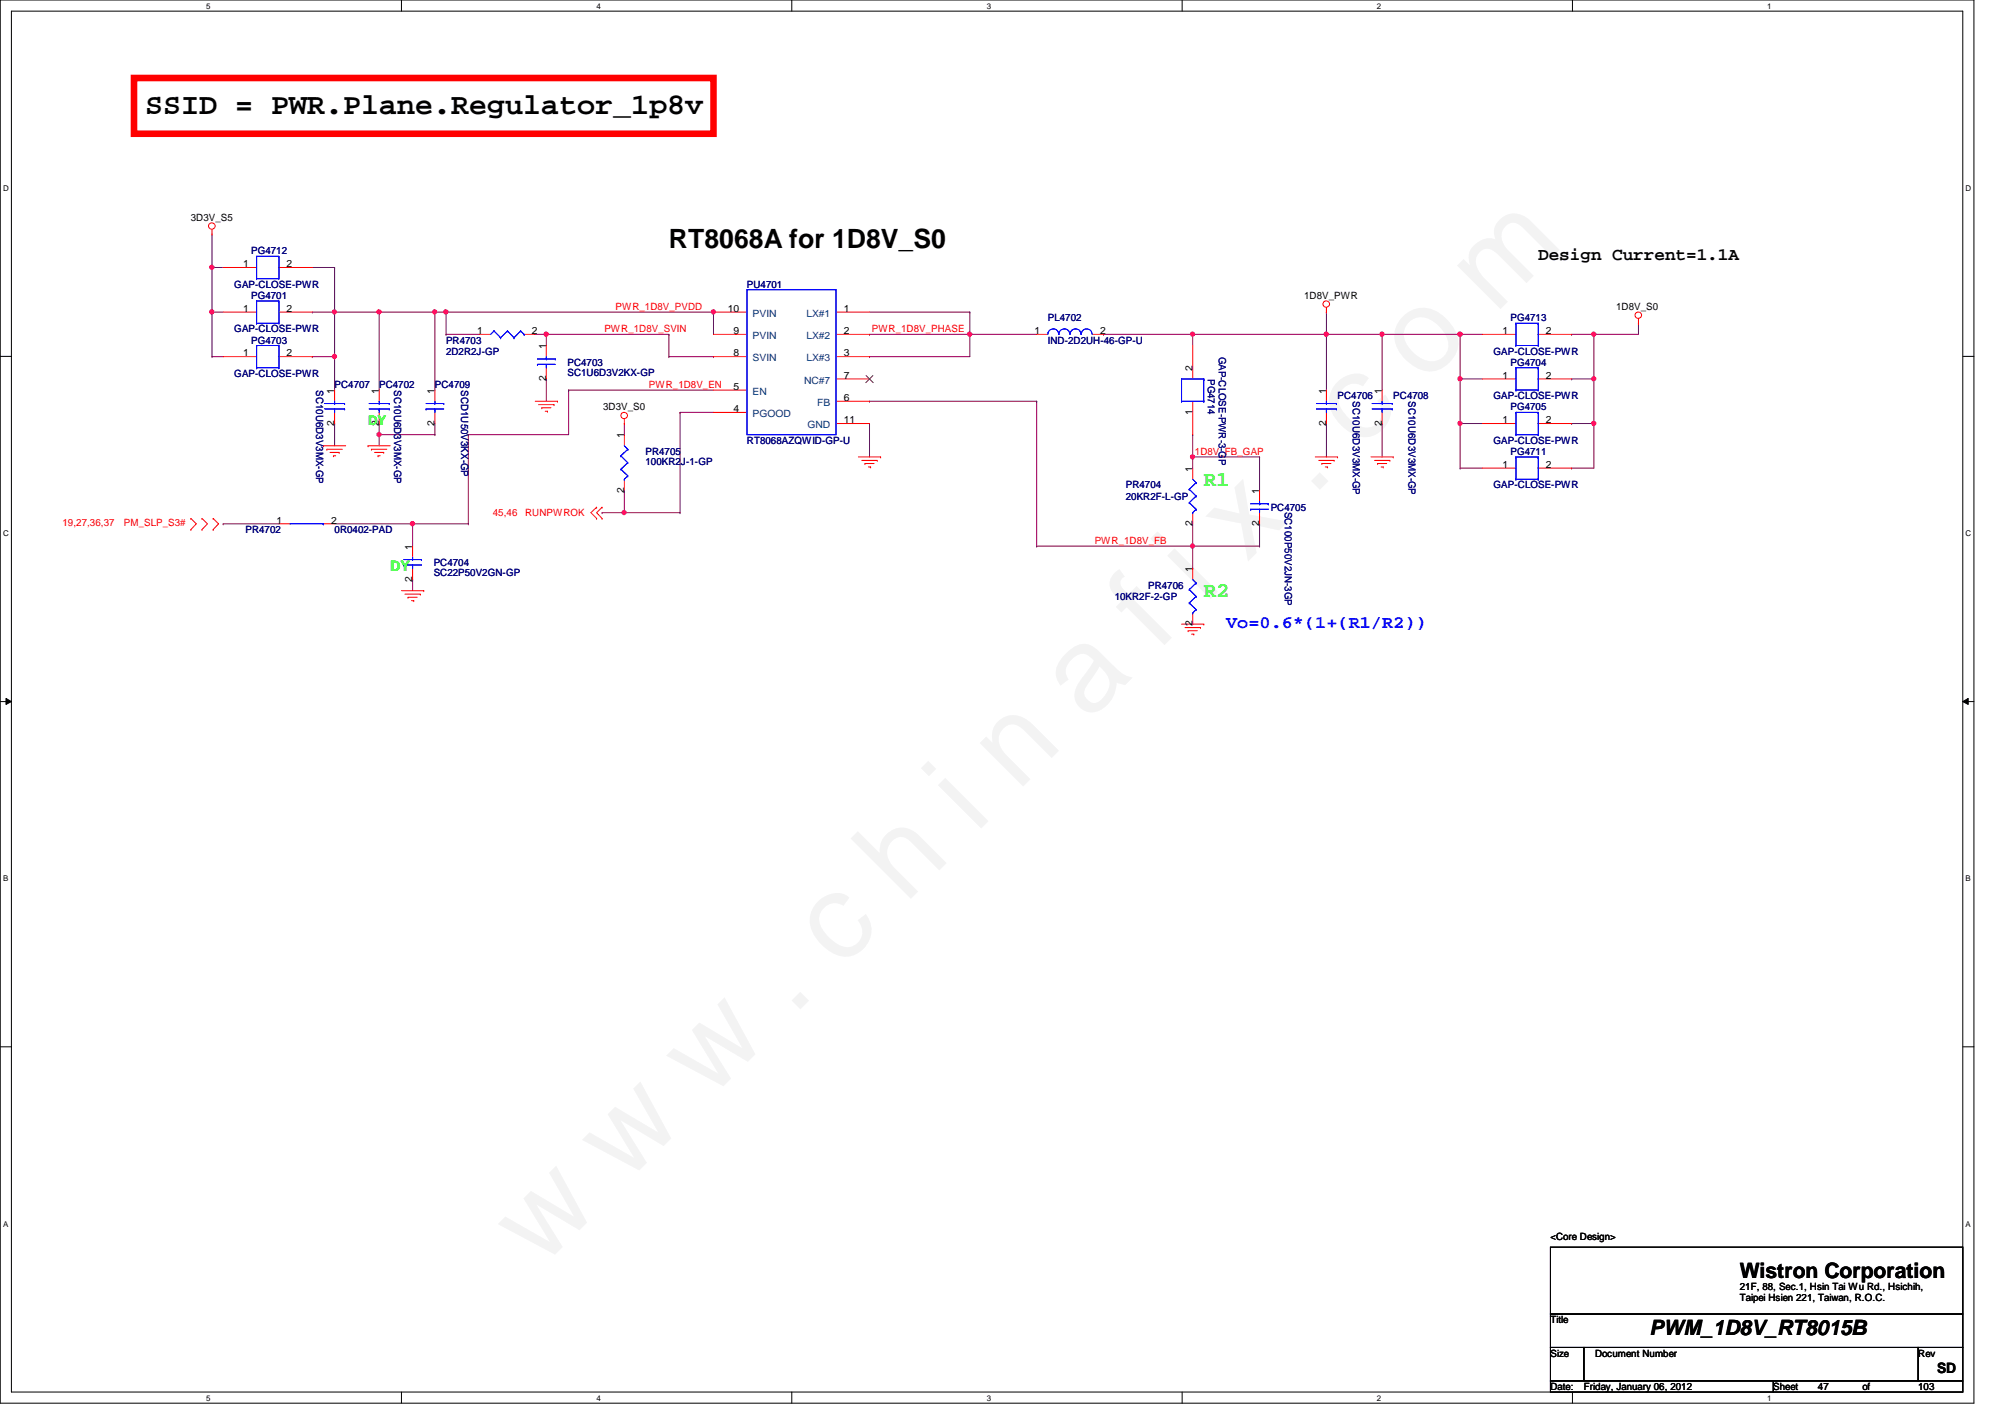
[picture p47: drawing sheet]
<svg xmlns="http://www.w3.org/2000/svg" width="297mm" height="210mm" viewBox="0 0 297 210" stroke-linecap="round" stroke-linejoin="round" font-family="sans-serif">
<defs><g id="words">
<text font-size="17.6" fill="#f0f" x="80.1" y="188" transform="rotate(-45 80.1 188)">w w w . c h i n a f i x . c o m</text>
<text font-size="4.4" x="21.5" y="16.9">SSID = PWR.Plane.Regulator_1p8v</text>
<text font-size="3.9" x="99.1" y="36.7">RT8068A for 1D8V_S0</text>
<g font-size="3.1" fill="#0f0">
<text x="178.3" y="72">R1</text>
<text x="178.3" y="88.5">R2</text>
</g>
<g font-size="3.1">
<text x="257.8" y="189.3">Wistron Corporation</text>
<text x="244.4" y="197.7">PWM_1D8V_RT8015B</text>
</g>
<text font-size="2.6" x="227.9" y="38.5">Design Current=1.1A</text>
<text font-size="2.6" fill="#00f" x="181.6" y="93">Vo=0.6*(1+(R1/R2))</text>
<text font-size="2.1" fill="#0f0" x="57.8" y="84.5">DY</text>
<text font-size="2.1" x="287" y="203.4">SD</text>
<text font-size="1.9" fill="#0f0" x="54.5" y="62.9">DY</text>
<g font-size="1.5">
<text x="28.3" y="32.7">3D3V_S5</text>
<text x="36" y="39.6">1</text>
<text x="42.5" y="39.6">2</text>
<text x="36" y="46.2">1</text>
<text x="42.5" y="46.2">2</text>
<text x="107.8" y="46.2">10</text>
<text x="125" y="46.2">1</text>
<text x="193.2" y="44.3">1D8V_PWR</text>
<text x="239.4" y="45.9">1D8V_S0</text>
<text x="36" y="52.8">1</text>
<text x="42.5" y="52.8">2</text>
<text x="70.7" y="49.5">1</text>
<text x="78.8" y="49.5">2</text>
<text x="80.9" y="51.7" transform="rotate(-90 80.9 51.7)">1</text>
<text x="108.7" y="52.8">8</text>
<text x="108.7" y="49.5">9</text>
<text x="125" y="49.5">2</text>
<text x="125" y="52.8">3</text>
<text x="153.2" y="49.5">1</text>
<text x="163" y="49.5">2</text>
<text x="222.6" y="49.5">1</text>
<text x="229" y="49.5">2</text>
<text x="49.5" y="58.3" transform="rotate(-90 49.5 58.3)">1</text>
<text x="56.1" y="58.3" transform="rotate(-90 56.1 58.3)">1</text>
<text x="64.4" y="58.3" transform="rotate(-90 64.4 58.3)">1</text>
<text x="80.9" y="56.5" transform="rotate(-90 80.9 56.5)">2</text>
<text x="108.7" y="57.7">5</text>
<text x="125" y="59.4">6</text>
<text x="125" y="56.1">7</text>
<text x="176.7" y="55" transform="rotate(-90 176.7 55)">2</text>
<text x="196.5" y="58.3" transform="rotate(-90 196.5 58.3)">1</text>
<text x="204.7" y="58.3" transform="rotate(-90 204.7 58.3)">1</text>
<text x="222.6" y="56.1">1</text>
<text x="229" y="56.1">2</text>
<text x="49.5" y="63.1" transform="rotate(-90 49.5 63.1)">2</text>
<text x="56.1" y="63.1" transform="rotate(-90 56.1 63.1)">2</text>
<text x="64.4" y="63.1" transform="rotate(-90 64.4 63.1)">2</text>
<text x="89.4" y="60.8">3D3V_S0</text>
<text x="92.5" y="64.9" transform="rotate(-90 92.5 64.9)">1</text>
<text x="108.7" y="61">4</text>
<text x="125" y="62.7">11</text>
<text x="176.7" y="61.4" transform="rotate(-90 176.7 61.4)">1</text>
<text x="196.5" y="63.1" transform="rotate(-90 196.5 63.1)">2</text>
<text x="204.7" y="63.1" transform="rotate(-90 204.7 63.1)">2</text>
<text x="222.6" y="62.7">1</text>
<text x="229" y="62.7">2</text>
<text x="176.7" y="69.8" transform="rotate(-90 176.7 69.8)">1</text>
<text x="222.6" y="69.3">1</text>
<text x="229" y="69.3">2</text>
<text x="41" y="77.6">1</text>
<text x="49.1" y="77.6">2</text>
<text x="92.5" y="73" transform="rotate(-90 92.5 73)">2</text>
<text x="176.7" y="77.9" transform="rotate(-90 176.7 77.9)">2</text>
<text x="186.6" y="77.9" transform="rotate(-90 186.6 77.9)">2</text>
<text x="186.6" y="73.2" transform="rotate(-90 186.6 73.2)">1</text>
<text x="61.1" y="81.4" transform="rotate(-90 61.1 81.4)">1</text>
<text x="61.1" y="86.2" transform="rotate(-90 61.1 86.2)">2</text>
<text x="176.7" y="84.7" transform="rotate(-90 176.7 84.7)">1</text>
<text x="176.7" y="92.8" transform="rotate(-90 176.7 92.8)">2</text>
<text x="229.7" y="183.6">&lt;Core Design&gt;</text>
<text x="257.8" y="191.1">21F, 88, Sec.1, Hsin Tai Wu Rd., Hsichih,</text>
<text x="229.7" y="196">Title</text>
<text x="257.8" y="192.8">Taipei Hsien 221, Taiwan, R.O.C.</text>
<text x="229.7" y="201">Size</text>
<text x="236.3" y="201">Document Number</text>
<text x="284.2" y="201">Rev</text>
<text x="229.7" y="205.9">Date:</text>
<text x="234.7" y="205.9">Friday, January 06, 2012</text>
<text x="262.7" y="205.9">Sheet</text>
<text x="269.3" y="205.9">47</text>
<text x="275.9" y="205.9">of</text>
<text x="284.2" y="205.9">103</text>
</g>
<g font-size="1.5" fill="#000080">
<text x="37.2" y="37.7">PG4712</text>
<text x="34.7" y="42.6">GAP-CLOSE-PWR</text>
<text x="37.2" y="44.3">PG4701</text>
<text x="110.7" y="42.6">PU4701</text>
<text x="155.2" y="47.6">PL4702</text>
<text x="223.8" y="47.6">PG4713</text>
<text x="34.7" y="49.2">GAP-CLOSE-PWR</text>
<text x="37.2" y="50.9">PG4703</text>
<text x="66.1" y="50.9">PR4703</text>
<text x="66.1" y="52.5">2D2R2J-GP</text>
<text x="155.2" y="50.9">IND-2D2UH-46-GP-U</text>
<text x="180.6" y="52.8" transform="rotate(90 180.6 52.8)">GAP-CLOSE-PWR-3-GP</text>
<text x="221.3" y="52.5">GAP-CLOSE-PWR</text>
<text x="34.7" y="55.8">GAP-CLOSE-PWR</text>
<text x="46.9" y="57.8" transform="rotate(90 46.9 57.8)">SC10U6D3V3MX-GP</text>
<text x="49.6" y="57.5">PC4707</text>
<text x="56.2" y="57.5">PC4702</text>
<text x="58.4" y="57.8" transform="rotate(90 58.4 57.8)">SC10U6D3V3MX-GP</text>
<text x="64.4" y="57.5">PC4709</text>
<text x="68.3" y="57.8" transform="rotate(90 68.3 57.8)">SCD1U50V3KX-GP</text>
<text x="84.1" y="54.2">PC4703</text>
<text x="84.1" y="55.7">SC1U6D3V2KX-GP</text>
<text x="178.9" y="56.1" transform="rotate(90 178.9 56.1)">PG4714</text>
<text x="198.2" y="59.1">PC4706</text>
<text x="200.4" y="59.4" transform="rotate(90 200.4 59.4)">SC10U6D3V3MX-GP</text>
<text x="206.4" y="59.1">PC4708</text>
<text x="208.7" y="59.4" transform="rotate(90 208.7 59.4)">SC10U6D3V3MX-GP</text>
<text x="221.3" y="59.1">GAP-CLOSE-PWR</text>
<text x="223.8" y="54.2">PG4704</text>
<text x="110.7" y="65.7">RT8068AZQWID-GP-U</text>
<text x="221.3" y="65.7">GAP-CLOSE-PWR</text>
<text x="223.8" y="60.8">PG4705</text>
<text x="95.6" y="67.4">PR4705</text>
<text x="95.6" y="68.9">100KR2J-1-GP</text>
<text x="223.8" y="67.4">PG4711</text>
<text x="166.8" y="72.3">PR4704</text>
<text x="166.8" y="74">20KR2F-L-GP</text>
<text x="188.3" y="75.6">PC4705</text>
<text x="190.3" y="75.8" transform="rotate(90 190.3 75.8)">SC100P50V2JN-3GP</text>
<text x="221.3" y="72.3">GAP-CLOSE-PWR</text>
<text x="36.4" y="79">PR4702</text>
<text x="49.6" y="79">0R0402-PAD</text>
<text x="64.3" y="83.9">PC4704</text>
<text x="64.3" y="85.4">SC22P50V2GN-GP</text>
<text x="165.1" y="88.9">10KR2F-2-GP</text>
<text x="170.1" y="87.2">PR4706</text>
</g>
<g font-size="1.5" fill="#f00">
<text x="91.2" y="45.9">PWR_1D8V_PVDD</text>
<text x="89.5" y="49.2">PWR_1D8V_SVIN</text>
<text x="129.2" y="49.2">PWR_1D8V_PHASE</text>
<text x="96.1" y="57.4">PWR_1D8V_EN</text>
<text x="177" y="67.4">1D8V_FB_GAP</text>
<text x="9.3" y="78">19,27,36,37</text>
<text x="18.4" y="78">PM_SLP_S3#</text>
<text x="73" y="76.5">45,46</text>
<text x="77.8" y="76.5">RUNPWROK</text>
<text x="162.2" y="80.6">PWR_1D8V_FB</text>
</g>
<g font-size="1.5" fill="#004080">
<text x="111.5" y="46.9">PVIN</text>
<text x="119.5" y="46.9">LX#1</text>
<text x="111.5" y="53.5">SVIN</text>
<text x="111.5" y="50.2">PVIN</text>
<text x="119.5" y="50.2">LX#2</text>
<text x="119.5" y="53.5">LX#3</text>
<text x="111.5" y="58.5">EN</text>
<text x="119.1" y="56.8">NC#7</text>
<text x="111.5" y="61.8">PGOOD</text>
<text x="119.6" y="63.4">GND</text>
<text x="121.1" y="60.1">FB</text>
</g>
<g font-size="1.2">
<text x="30.6" y="1.3">5</text>
<text x="88.3" y="1.3">4</text>
<text x="146.2" y="1.3">3</text>
<text x="204" y="1.3">2</text>
<text x="261.8" y="1.3">1</text>
<text x=".5" y="28.3">D</text>
<text x="291.2" y="28.3">D</text>
<text x=".5" y="79.4">C</text>
<text x="291.2" y="79.4">C</text>
<text x=".5" y="130.6">B</text>
<text x="291.2" y="130.6">B</text>
<text x=".5" y="181.7">A</text>
<text x="291.2" y="181.7">A</text>
<text x="30.6" y="207.5">5</text>
<text x="88.3" y="207.5">4</text>
<text x="146.2" y="207.5">3</text>
<text x="204" y="207.5">2</text>
<text x="261.8" y="207.5">1</text>
</g>
</g></defs>
<path d="M0 0h292.4v207.9h-292.4zM1.7 1.7h289.1v204.5h-289.1z" fill="none" stroke="#000" stroke-width=".15"/>
<g fill="#fff">
<path d="M30.6 .2h.6v1.3h-.6z"/>
<path d="M30.6 206.4h.6v1.3h-.6z"/>
</g>
<path d="M59.5 0v1.7M59.5 206.2v1.7" fill="none" stroke="#000" stroke-width=".15"/>
<g fill="#fff">
<path d="M88.3 .2h.6v1.3h-.6z"/>
<path d="M88.3 206.4h.6v1.3h-.6z"/>
</g>
<path d="M117.3 0v1.7M117.3 206.2v1.7" fill="none" stroke="#000" stroke-width=".15"/>
<g fill="#fff">
<path d="M146.2 .2h.6v1.3h-.6z"/>
<path d="M146.2 206.4h.6v1.3h-.6z"/>
</g>
<path d="M175.1 0v1.7M175.1 206.2v1.7" fill="none" stroke="#000" stroke-width=".15"/>
<g fill="#fff">
<path d="M204 .2h.6v1.3h-.6z"/>
<path d="M204 206.4h.6v1.3h-.6z"/>
</g>
<path d="M233 0v1.7M233 206.2v1.7" fill="none" stroke="#000" stroke-width=".15"/>
<g fill="#fff">
<path d="M261.8 .2h.6v1.3h-.6z"/>
<path d="M261.8 206.4h.6v1.3h-.6z"/>
<path d="M.5 27.2h.8v1.3h-.8z"/>
<path d="M291.2 27.2h.8v1.3h-.8z"/>
<path d="M.5 78.4h.8v1.3h-.8z"/>
<path d="M291.2 78.4h.8v1.3h-.8z"/>
</g>
<path d="M0 52.8h1.7M290.8 52.8h1.6" fill="none" stroke="#000" stroke-width=".15"/>
<g fill="#fff">
<path d="M.5 129.5h.7v1.3h-.7z"/>
<path d="M291.2 129.5h.7v1.3h-.7z"/>
</g>
<path d="M0 103.9h1.7M.9 103.5l.8 .4-.8 .5zM290.8 103.9l.8-.4v.9zM290.8 103.9h1.6" fill="none" stroke="#000" stroke-width=".15"/>
<path d="M.9 103.5l.8 .4-.8 .5zM290.8 103.9l.8-.4v.9z" fill="#000"/>
<g fill="#fff">
<path d="M.5 180.6h.7v1.3h-.7z"/>
<path d="M291.2 180.6h.7v1.3h-.7z"/>
</g>
<path d="M0 155.1h1.7M290.8 155.1h1.6" fill="none" stroke="#000" stroke-width=".15"/>
<path d="M66.1 49.5h.1M66.1 46.2h.1M66.1 49.5h4.9M66.1 46.2v3.3" fill="none" stroke="#800040" stroke-width=".15"/>
<circle cx="66.1" cy="46.2" r=".32" fill="#f0f"/>
<circle cx="66.1" cy="46.2" r=".32" fill="none" stroke="#f0f" stroke-width=".15"/>
<path d="M64.4 46.2h.1M64.4 46.2h1.7M61.1 77.6h.1M61.1 77.6v3.3" fill="none" stroke="#800040" stroke-width=".15"/>
<circle cx="61.1" cy="77.6" r=".32" fill="#f0f"/>
<circle cx="61.1" cy="77.6" r=".32" fill="none" stroke="#f0f" stroke-width=".15"/>
<path d="M49.6 52.8h.1M49.6 52.8v5M49.6 77.6h11.5M61.1 77.6h.1" fill="none" stroke="#800040" stroke-width=".15"/>
<circle cx="49.5" cy="52.8" r=".32" fill="#f0f"/>
<circle cx="49.5" cy="52.8" r=".32" fill="none" stroke="#f0f" stroke-width=".15"/>
<path d="M49.6 46.2h.1M49.6 46.2h6.6" fill="none" stroke="#800040" stroke-width=".15"/>
<circle cx="49.5" cy="46.2" r=".32" fill="#f0f"/>
<circle cx="49.5" cy="46.2" r=".32" fill="none" stroke="#f0f" stroke-width=".15"/>
<path d="M31.4 46.2h.1M31.4 46.2h1.7M46.3 52.8h.1M46.3 46.2h.1M46.3 46.2h3.3M49.6 46.2h.1M49.6 46.2v6.6h-3.3" fill="none" stroke="#800040" stroke-width=".15"/>
<circle cx="31.4" cy="46.2" r=".32" fill="#f0f"/>
<circle cx="31.4" cy="46.2" r=".32" fill="none" stroke="#f0f" stroke-width=".15"/>
<path d="M31.4 39.6h.1M31.4 39.6v6.6" fill="none" stroke="#800040" stroke-width=".15"/>
<circle cx="31.4" cy="39.6" r=".32" fill="#f0f"/>
<circle cx="31.4" cy="39.6" r=".32" fill="none" stroke="#f0f" stroke-width=".15"/>
<g fill="none" stroke="#800040" stroke-width=".15">
<path d="M31.4 34.7h.1M31.4 39.6h.1M31.4 39.6h1.7M31.4 34.7v4.9M46.3 39.6h3.3M49.6 39.6h.1M49.6 39.6v6.6M31.4 46.2h.1M31.4 52.8h.1M31.4 46.2v6.6M31.4 52.8h1.7M49.6 46.2h.1"/>
<path d="M56.2 46.2h.1M56.2 46.2v11.6M64.4 46.2h.1M64.4 46.2v11.6M66.1 46.2h.1M66.1 46.2h39.6M242.7 47.9h.1M242.7 47.9v1.6h-6.6M33.1 77.6h.1M33.1 77.6h8.2M49.6 62.7h.1M49.6 62.7v3.3"/>
<path d="M56.2 64.4h.1M56.2 64.4v1.6M61.1 85.9h.1M61.1 85.9v1.6"/>
</g>
<circle cx="64.4" cy="46.2" r=".32" fill="#f0f"/>
<circle cx="64.4" cy="46.2" r=".32" fill="none" stroke="#f0f" stroke-width=".15"/>
<path d="M56.2 46.2h.1M56.2 46.2h8.2" fill="none" stroke="#800040" stroke-width=".15"/>
<circle cx="56.1" cy="46.2" r=".32" fill="#f0f"/>
<circle cx="56.1" cy="46.2" r=".32" fill="none" stroke="#f0f" stroke-width=".15"/>
<path d="M56.2 64.4h.1M56.2 64.4h8.2M64.4 64.4h.1M64.4 62.7v1.7" fill="none" stroke="#800040" stroke-width=".15"/>
<circle cx="56.1" cy="64.4" r=".32" fill="#f0f"/>
<circle cx="56.1" cy="64.4" r=".32" fill="none" stroke="#f0f" stroke-width=".15"/>
<path d="M56.2 62.7h.1M56.2 62.7v1.7M61.1 77.6h8.3" fill="none" stroke="#800040" stroke-width=".15"/>
<g fill="none" stroke="#f00" stroke-width=".15">
<path d="M31.4 34.7h.1M31.4 34v.7M33.1 39.6h4.9M41.3 39.6h5M33.1 46.2h4.9M33.1 52.8h4.9M41.3 46.2h5M41.3 52.8h5M49.6 57.8v1.6M56.2 57.8v1.6M64.4 57.8v1.6M242.7 47.9h.1"/>
<path d="M242.7 47.2v.7M28.3 78.4h.1M28.3 76.8h.1M28.3 76.8l.8 .8-.8 .8M29.9 76.8h.1M29.9 78.4h.1M29.9 76.8l.8 .8-.8 .8M31.6 78.4h.1M31.6 76.8h.1M31.6 76.8l.8 .8-.8 .8M41.3 77.6h1.7M47.9 66h.1"/>
<path d="M47.9 66h3.3M47.9 77.6h1.7M48.4 66.5h.1M48.4 66.5h2.3M48.9 67h1.3M49.4 67.5h.1M49.4 67.5h.3M49.6 61.1v1.6M50.2 67h.1M54.5 66h.1M54.5 66h3.3M55 66.5h.1"/>
<path d="M55 66.5h2.3M55.5 67h1.4M56 67.5h.1M56 67.5h.3M56.2 61.1v1.6M56.9 67h.1M64.4 61.1v1.6M59.5 87.5h3.3M60 88h2.3M60.4 88.5h.1M60.4 88.5h1.4M61 89h.3"/>
<path d="M61.1 80.9v1.6M61.1 84.2v1.7M61.3 89h.1M62.3 88h.1M62.8 87.5h.1"/>
<circle cx="31.4" cy="33.5" r=".48"/>
<circle cx="242.7" cy="46.7" r=".48"/>
</g>
<path d="M229.7 184.7h61.1v9.9h-61.1zM229.7 194.6h61.1v5h-61.1zM229.7 199.6h5v5h-5zM234.7 199.6h49.5v5h-49.5zM284.2 199.6h6.6v5h-6.6zM229.7 204.6h33v1.6h-33zM262.7 204.6h28.1v1.6h-28.1z" fill="none" stroke="#000" stroke-width=".15"/>
<path d="M19.9 11.6h85.8v8.2h-85.8z" fill="none" stroke="#f00" stroke-width=".97"/>
<g fill="none" stroke="#00f" stroke-width=".15">
<path d="M38 38h.1M38 38v3.3M38 38h3.3M41.3 38h.1M41.3 38v3.3M38 44.6h.1M38 47.9h.1M38 51.2h.1M38 54.5h.1M38 41.3h.1M38 44.6v3.3M38 51.2v3.3"/>
<path d="M38 44.6h3.3M38 47.9h3.3M38 51.2h3.3M38 54.5h3.3M38 41.3h3.3M41.3 44.6h.1M41.3 47.9h.1M41.3 51.2h.1M41.3 54.5h.1M41.3 41.3h.1M41.3 44.6v3.3M41.3 51.2v3.3"/>
<path d="M48.1 59.8h3M49.6 59.8h.1M49.6 59.4v.4M51.1 59.8h.1M54.7 59.8h3M56.2 59.8h.1M56.2 59.4v.4M57.7 59.8h.1M63.1 59.8h2.6M64.4 59.8h.1M64.4 59.4v.4M65.7 59.8h.1"/>
<path d="M43 77.6h4.9M47.9 77.6h.1M48.1 60.6h3M49.6 60.6h.1M49.6 60.6v.5M51.1 60.6h.1M54.7 60.6h3M56.2 60.6h.1M56.2 60.6v.5M57.7 60.6h.1M63.1 60.6h.1M63.1 60.6h2.6"/>
<path d="M64.4 60.6h.1M64.4 60.6v.5M59.8 83.7h.1M59.8 82.9h2.6M59.8 83.7h2.6M61.1 82.9h.1M61.1 83.7h.1M61.1 82.5v.4M61.1 83.7v.5M62.4 82.9h.1"/>
</g>
<circle cx="66.1" cy="46.2" r=".32" fill="#f0f"/>
<circle cx="66.1" cy="46.2" r=".32" fill="none" stroke="#f0f" stroke-width=".15"/>
<circle cx="61.1" cy="77.6" r=".32" fill="#f0f"/>
<circle cx="61.1" cy="77.6" r=".32" fill="none" stroke="#f0f" stroke-width=".15"/>
<circle cx="49.5" cy="52.8" r=".32" fill="#f0f"/>
<circle cx="49.5" cy="52.8" r=".32" fill="none" stroke="#f0f" stroke-width=".15"/>
<circle cx="49.5" cy="46.2" r=".32" fill="#f0f"/>
<circle cx="49.5" cy="46.2" r=".32" fill="none" stroke="#f0f" stroke-width=".15"/>
<circle cx="31.4" cy="46.2" r=".32" fill="#f0f"/>
<circle cx="31.4" cy="46.2" r=".32" fill="none" stroke="#f0f" stroke-width=".15"/>
<circle cx="31.4" cy="39.6" r=".32" fill="#f0f"/>
<circle cx="31.4" cy="39.6" r=".32" fill="none" stroke="#f0f" stroke-width=".15"/>
<circle cx="64.4" cy="46.2" r=".32" fill="#f0f"/>
<circle cx="64.4" cy="46.2" r=".32" fill="none" stroke="#f0f" stroke-width=".15"/>
<circle cx="56.1" cy="46.2" r=".32" fill="#f0f"/>
<circle cx="56.1" cy="46.2" r=".32" fill="none" stroke="#f0f" stroke-width=".15"/>
<circle cx="56.1" cy="64.4" r=".32" fill="#f0f"/>
<circle cx="56.1" cy="64.4" r=".32" fill="none" stroke="#f0f" stroke-width=".15"/>
<use href="#words"/>
</svg>
